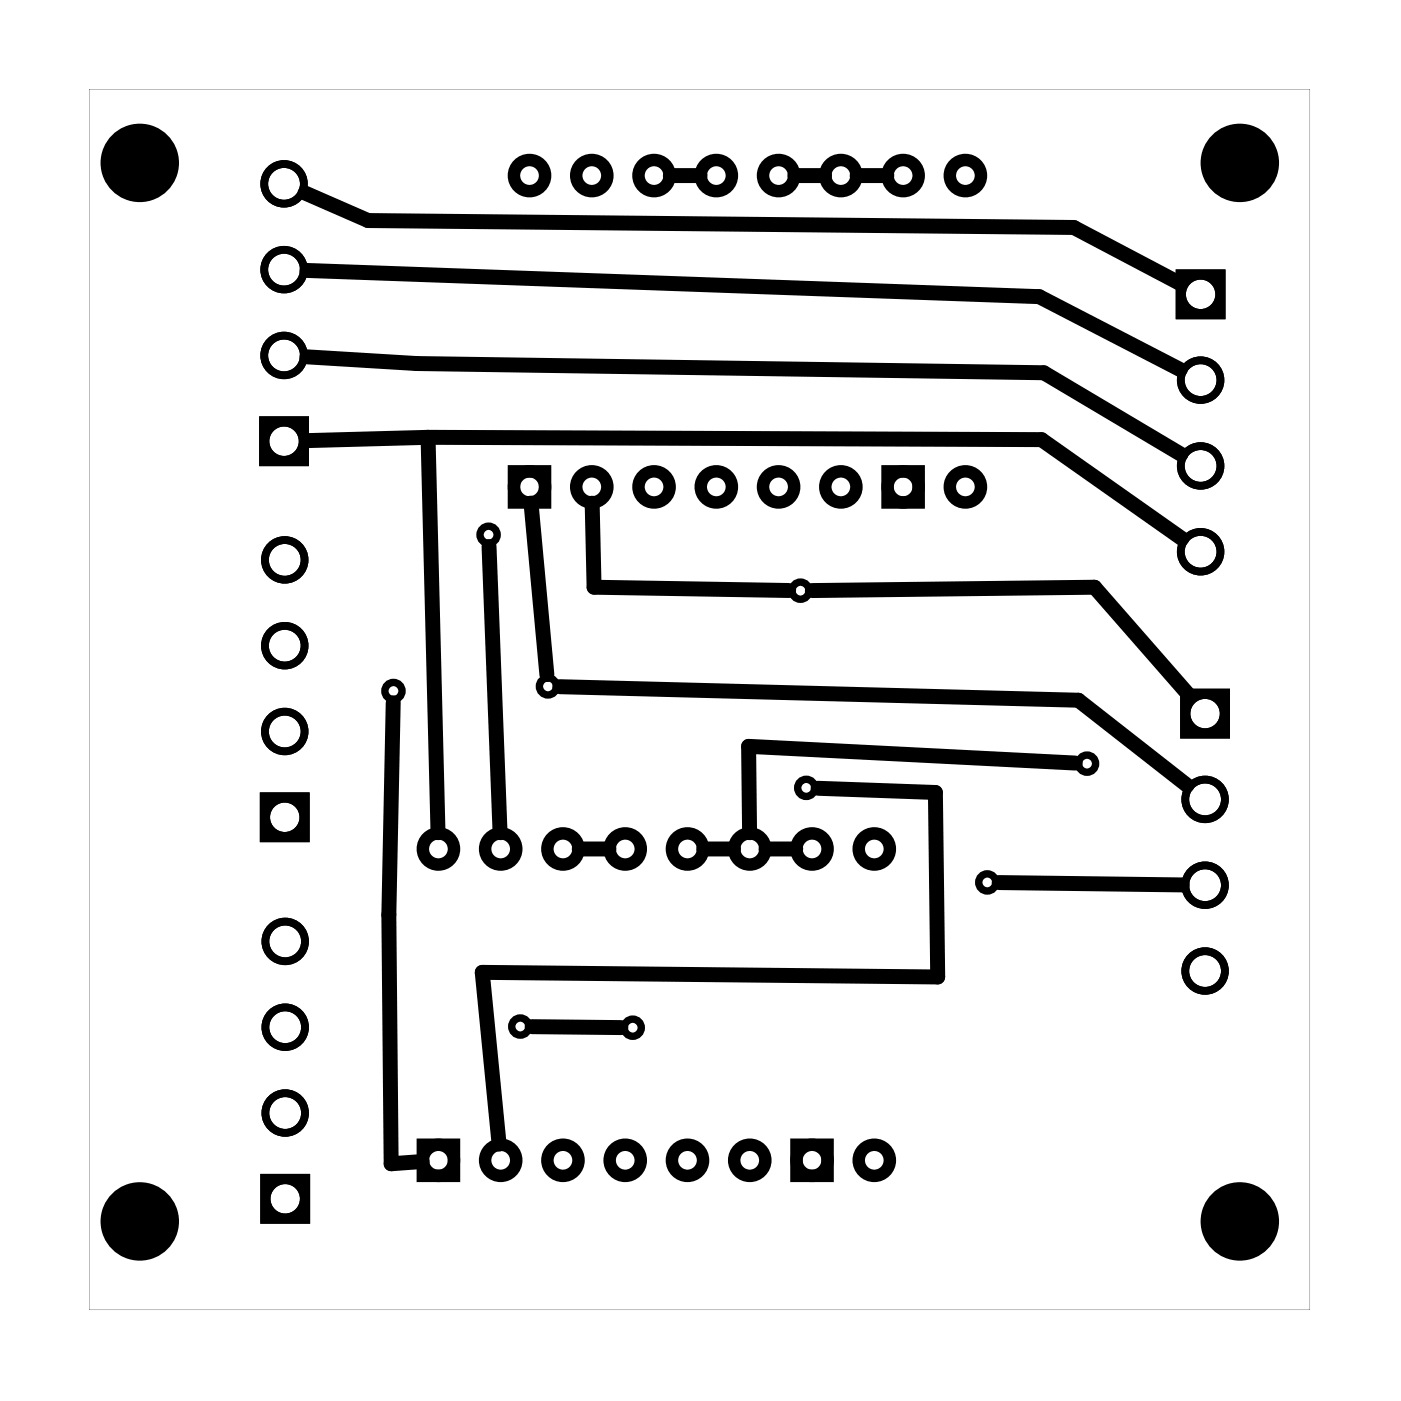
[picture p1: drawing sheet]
<svg xmlns="http://www.w3.org/2000/svg" width="57mm" height="57mm" viewBox="0 0 57 57" stroke-linecap="round" stroke-linejoin="round" font-family="sans-serif">
<g fill="#000">
<path d="M10.6 17v2h2v-2zM11 18a.6 .6 0 0 1 1.2 0 .6 .6 0 0 1-1.2 0z"/>
<path d="M10.6 17v2h2v-2zM11 18a.6 .6 0 0 1 1.2 0 .6 .6 0 0 1-1.2 0z"/>
<path d="M48 11v2h2v-2zM48.4 12a.6 .6 0 0 1 1.2 0 .6 .6 0 0 1-1.2 0z"/>
<path d="M48 11v2h2v-2zM48.4 12a.6 .6 0 0 1 1.2 0 .6 .6 0 0 1-1.2 0z"/>
<path d="M3.6 3.6h49.8v49.8h-49.8zM3.6 3.6v49.8h49.8v-49.8z"/>
<path d="M10.6 32.3v2.1h2v-2.1zM11 33.3a.6 .6 0 0 1 1.2 0 .6 .6 0 0 1-1.2 0z"/>
<path d="M10.6 32.3v2.1h2v-2.1zM11 33.3a.6 .6 0 0 1 1.2 0 .6 .6 0 0 1-1.2 0z"/>
<path d="M48.1 28.1v2h2.1v-2zM48.6 29.1a.6 .6 0 0 1 1.2 0 .6 .6 0 0 1-1.2 0z"/>
<path d="M48.1 28.1v2h2.1v-2zM48.6 29.1a.6 .6 0 0 1 1.2 0 .6 .6 0 0 1-1.2 0z"/>
<path d="M10.6 47.9v2h2.1v-2zM11 48.9a.6 .6 0 0 1 1.2 0 .6 .6 0 0 1-1.2 0z"/>
<path d="M10.6 47.9v2h2.1v-2zM11 48.9a.6 .6 0 0 1 1.2 0 .6 .6 0 0 1-1.2 0z"/>
</g>
<g fill="none" stroke="#000" stroke-width=".51">
<path d="M21 19.2h1.2v1.3h-1.2zM36.2 19.2h1.3v1.3h-1.3zM17.2 46.7h1.3v1.3h-1.3zM32.5 46.7h1.3v1.3h-1.3z"/>
<circle cx="21.6" cy="19.9" r=".64"/>
<circle cx="21.6" cy="7.2" r=".64"/>
<circle cx="24.1" cy="19.9" r=".64"/>
<circle cx="24.1" cy="7.2" r=".64"/>
<circle cx="26.7" cy="7.2" r=".64"/>
<circle cx="26.7" cy="19.9" r=".64"/>
<circle cx="29.2" cy="19.9" r=".64"/>
<circle cx="29.2" cy="7.2" r=".64"/>
<circle cx="31.8" cy="7.2" r=".64"/>
<circle cx="31.8" cy="19.9" r=".64"/>
<circle cx="34.3" cy="7.2" r=".64"/>
<circle cx="34.3" cy="19.9" r=".64"/>
<circle cx="36.8" cy="7.2" r=".64"/>
<circle cx="36.8" cy="19.9" r=".64"/>
<circle cx="39.4" cy="7.2" r=".64"/>
<circle cx="39.4" cy="19.9" r=".64"/>
<circle cx="17.9" cy="34.6" r=".64"/>
<circle cx="20.4" cy="34.6" r=".64"/>
<circle cx="23" cy="34.6" r=".64"/>
<circle cx="25.5" cy="34.6" r=".64"/>
<circle cx="28" cy="34.6" r=".64"/>
<circle cx="30.6" cy="34.6" r=".64"/>
<circle cx="33.1" cy="34.6" r=".64"/>
<circle cx="35.7" cy="34.6" r=".64"/>
<circle cx="17.9" cy="47.3" r=".64"/>
<circle cx="20.4" cy="47.3" r=".64"/>
<circle cx="23" cy="47.3" r=".64"/>
<circle cx="25.5" cy="47.3" r=".64"/>
<circle cx="28" cy="47.3" r=".64"/>
<circle cx="30.6" cy="47.3" r=".64"/>
<circle cx="33.1" cy="47.3" r=".64"/>
<circle cx="35.7" cy="47.3" r=".64"/>
</g>
<g fill="none" stroke="#000" stroke-width=".32">
<circle cx="11.6" cy="11" r=".81"/>
<circle cx="11.6" cy="7.5" r=".81"/>
<circle cx="11.6" cy="14.5" r=".81"/>
<circle cx="11.6" cy="18" r=".81"/>
<circle cx="49" cy="12" r=".81"/>
<circle cx="49" cy="15.5" r=".81"/>
<circle cx="49" cy="19" r=".81"/>
<circle cx="11.6" cy="26.3" r=".81"/>
<circle cx="11.6" cy="22.8" r=".81"/>
<circle cx="11.6" cy="29.8" r=".81"/>
<circle cx="11.6" cy="33.3" r=".81"/>
<circle cx="11.6" cy="38.4" r=".81"/>
<circle cx="49" cy="22.5" r=".81"/>
<circle cx="49.2" cy="29.1" r=".81"/>
<circle cx="49.2" cy="32.6" r=".81"/>
<circle cx="49.2" cy="39.6" r=".81"/>
<circle cx="49.2" cy="36.1" r=".81"/>
<circle cx="11.6" cy="41.9" r=".81"/>
<circle cx="11.6" cy="45.4" r=".81"/>
<circle cx="11.6" cy="48.9" r=".81"/>
</g>
<g fill="none" stroke="#000" stroke-width=".3">
<circle cx="16" cy="28.2" r=".35"/>
<circle cx="19.9" cy="21.8" r=".35"/>
<circle cx="22.4" cy="28" r=".35"/>
<circle cx="32.7" cy="24.1" r=".35"/>
<circle cx="32.9" cy="32.1" r=".35"/>
<circle cx="40.3" cy="36" r=".35"/>
<circle cx="44.3" cy="31.2" r=".35"/>
<circle cx="21.2" cy="41.9" r=".35"/>
<circle cx="25.8" cy="41.9" r=".35"/>
</g>
<g fill="#000">
<circle cx="5.7" cy="6.6" r="1.6"/>
<circle cx="50.6" cy="6.6" r="1.6"/>
<circle cx="5.7" cy="49.8" r="1.6"/>
<circle cx="50.6" cy="49.8" r="1.6"/>
</g>
<g fill="none" stroke="#000" stroke-width=".61">
<path d="M12.4 7.9l2.6 1.1 28.8 .3 4.4 2.3M12.5 14.6l4.5 .2 25.6 .4 5.6 3.3M12.5 11l29.9 1.1 5.7 3M17.5 17.8l-5 .2M17.5 17.8l25 .1 5.7 4.1M17.5 17.8l.4 16.2M27.3 7.2h1.3M32.4 7.2h1.2M35 7.2h1.2M16 28.7l-.1 8.6 .1 10.2 1.2-.1M19.9 22.3l.5 11.7M21.7 20.5l.6 7"/>
<path d="M22.8 28l21.2 .6 4.4 3.4M23.6 34.6h1.2M24.2 20.5v3.5l8 .1M28.7 34.6h1.2M31.2 34.6h1.3M33.1 24.1l11.5-.1 3.9 4.4M33.4 32.2l4.8 .1 .1 7.6-18.6-.2 .7 7M40.8 36l7.4 .1M43.9 31.1l-13.4-.7 .1 3.6M21.7 41.9h3.6"/>
</g>
</svg>
